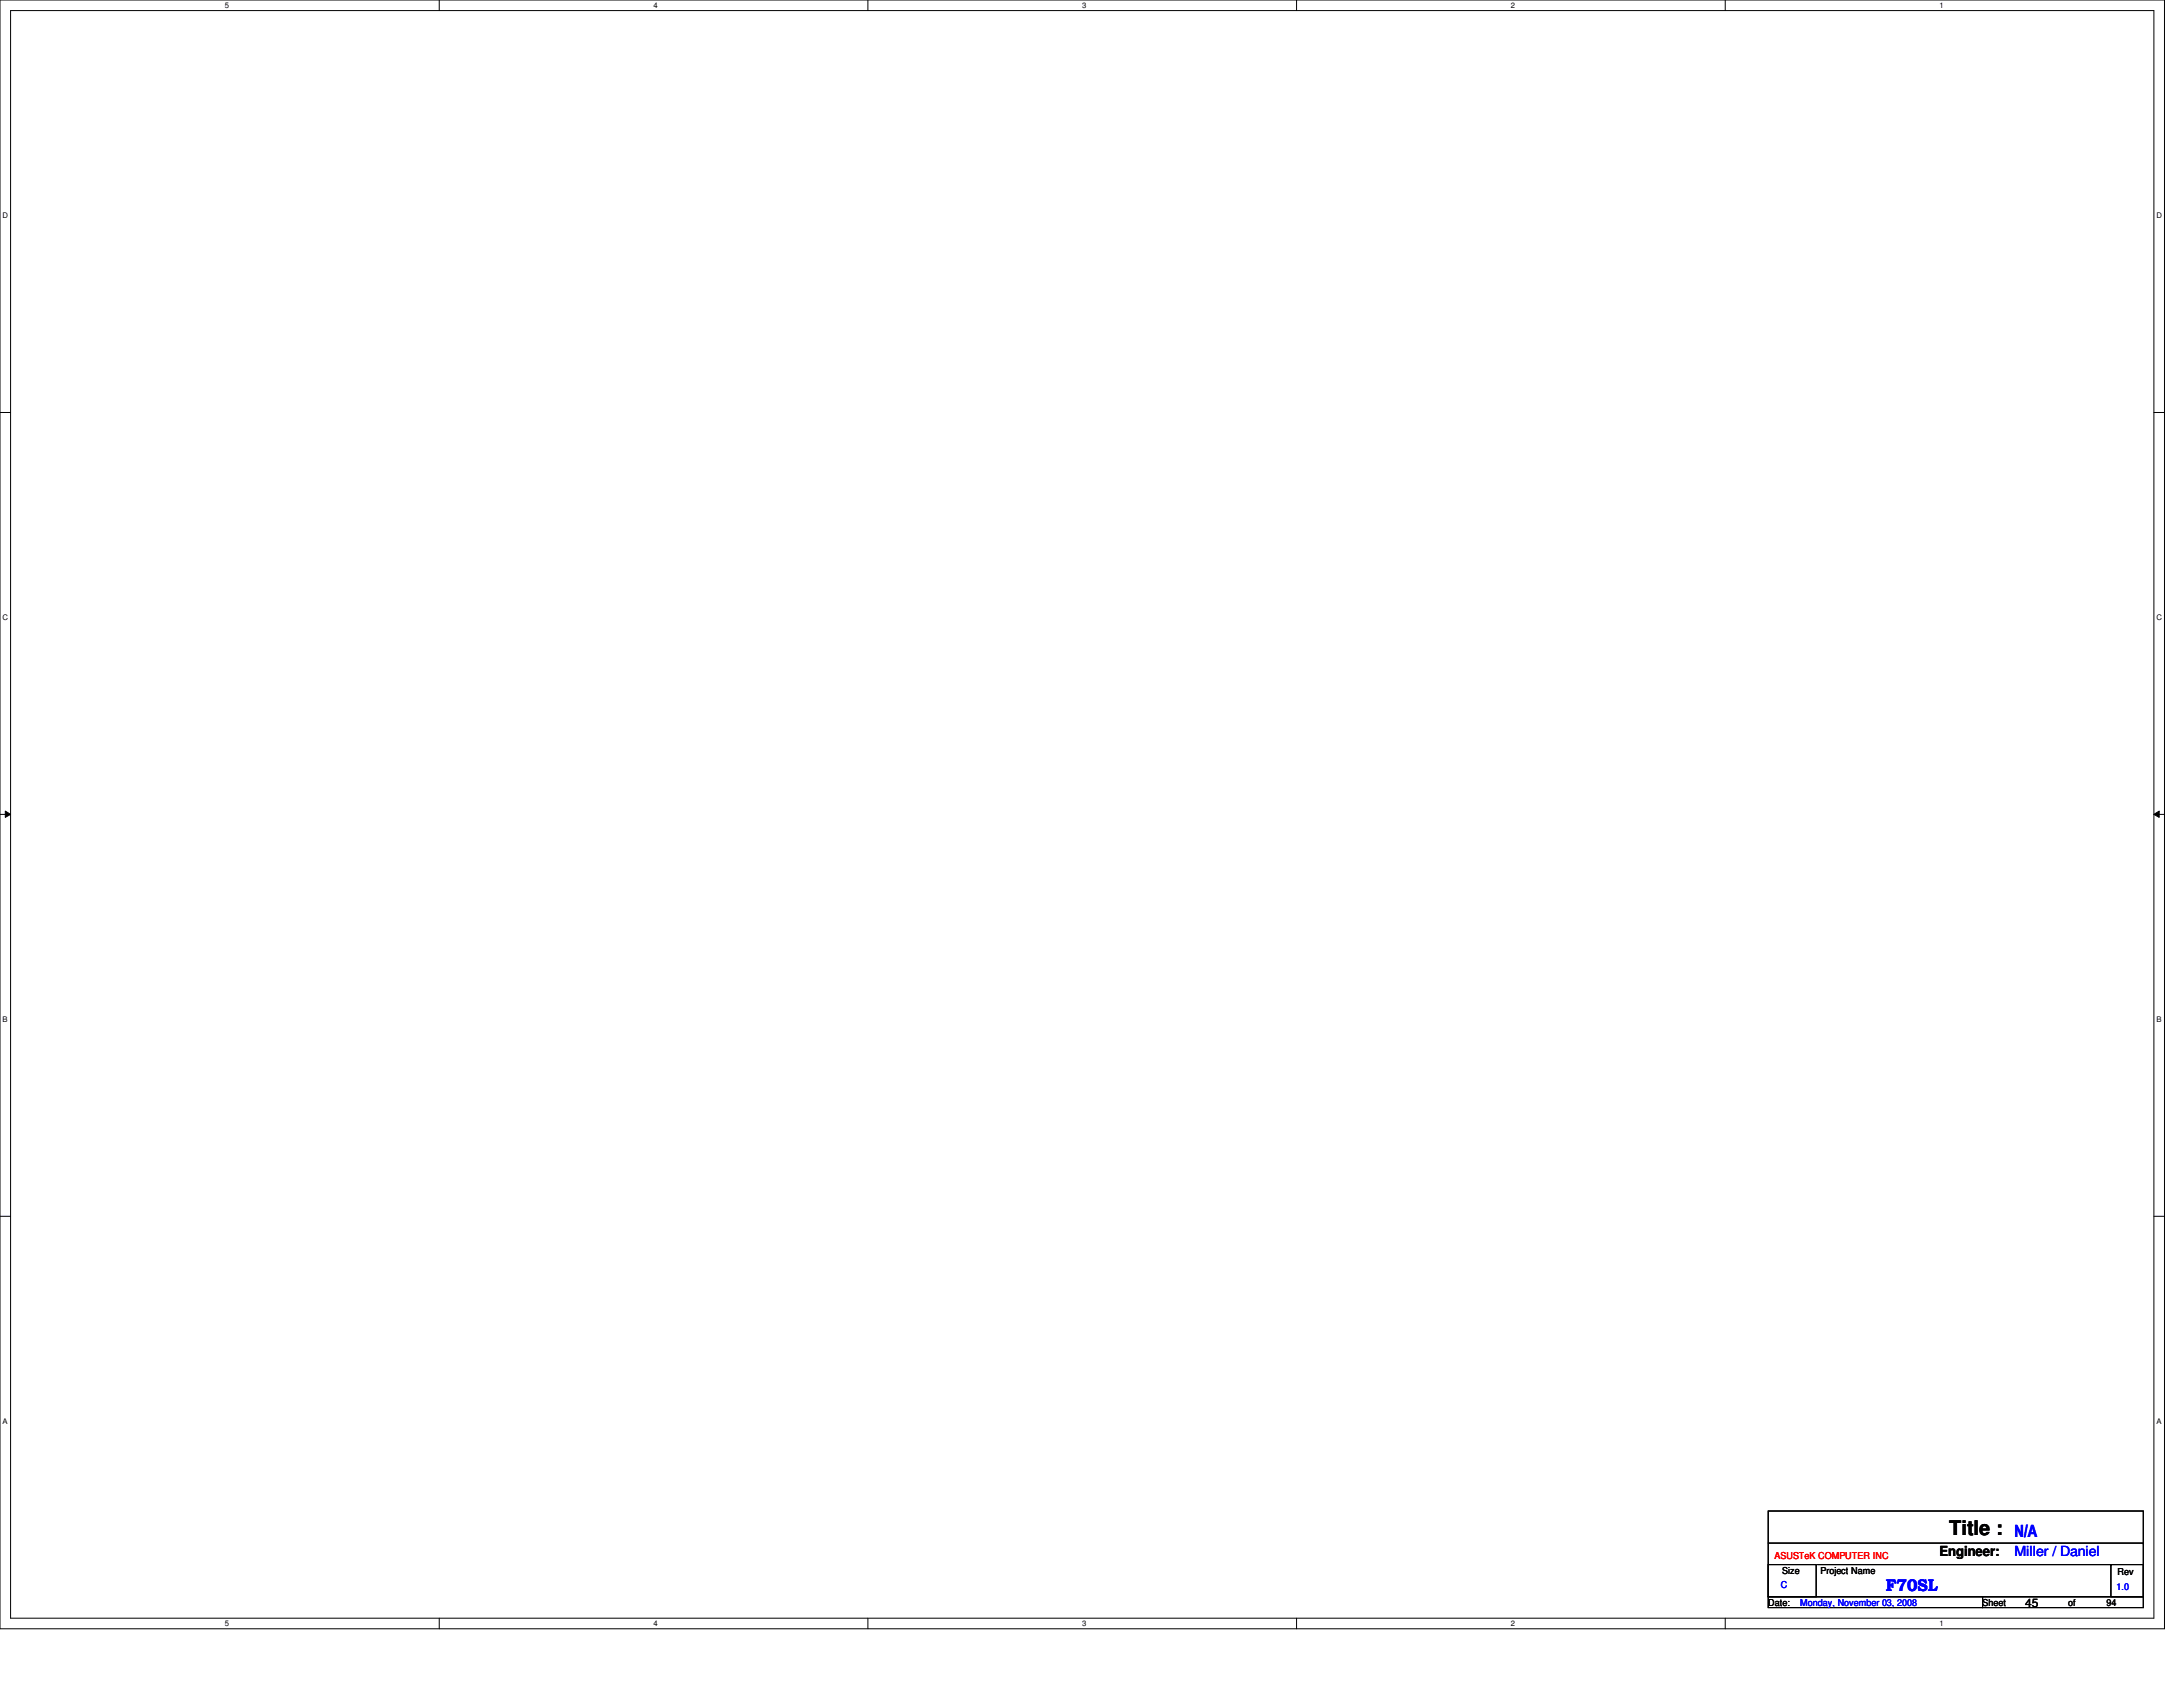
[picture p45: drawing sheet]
<svg xmlns="http://www.w3.org/2000/svg" width="279mm" height="216mm" viewBox="0 0 279 216" stroke-linecap="round" stroke-linejoin="round" font-family="sans-serif">
<defs><g id="words">
<text font-size="2.6" x="249.5" y="196.5">Title :</text>
<g font-size="2.2" fill="#00f">
<text x="257.9" y="196.8">N/A</text>
<text x="241.4" y="203.6">F70SL</text>
</g>
<text font-size="1.8" x="248.2" y="199.1">Engineer:</text>
<text font-size="1.8" fill="#00f" x="257.9" y="199.1">Miller / Daniel</text>
<text font-size="1.5" x="259.2" y="205.7">45</text>
<text font-size="1.2" fill="#f00" x="227.1" y="199.5">ASUSTeK COMPUTER INC</text>
<g font-size="1.2" fill="#00f">
<text x="227.9" y="203.3">C</text>
<text x="270.9" y="203.5">1.0</text>
<text x="230.4" y="205.5">Monday, November 03, 2008</text>
</g>
<g font-size="1.2">
<text x="228.1" y="201.4">Size</text>
<text x="233" y="201.4">Project Name</text>
<text x="271" y="201.5">Rev</text>
<text x="226.3" y="205.5">Date:</text>
<text x="253.7" y="205.5">Sheet</text>
<text x="264.7" y="205.5">of</text>
<text x="269.6" y="205.5">94</text>
</g>
<g font-size="1">
<text x="28.8" y="1">5</text>
<text x="83.7" y="1">4</text>
<text x="138.5" y="1">3</text>
<text x="193.4" y="1">2</text>
<text x="248.2" y="1">1</text>
<text x=".3" y="27.9">D</text>
<text x="276" y="27.9">D</text>
<text x=".3" y="79.4">C</text>
<text x="276" y="79.4">C</text>
<text x=".3" y="130.8">B</text>
<text x="276" y="130.8">B</text>
<text x=".3" y="182.2">A</text>
<text x="276" y="182.2">A</text>
<text x="28.8" y="208.1">5</text>
<text x="83.7" y="208.1">4</text>
<text x="138.5" y="208.1">3</text>
<text x="193.4" y="208.1">2</text>
<text x="248.2" y="208.1">1</text>
</g>
</g></defs>
<path d="M0 0h277v208.4h-277zM1.4 1.4h274.3v205.7h-274.3z" fill="none" stroke="#000" stroke-width=".13"/>
<g fill="#fff">
<path d="M28.8 .1h.5v1.1h-.5z"/>
<path d="M28.8 207.2h.5v1.1h-.5z"/>
</g>
<path d="M56.2 0v1.4M56.2 207.1v1.3" fill="none" stroke="#000" stroke-width=".13"/>
<g fill="#fff">
<path d="M83.7 .1h.5v1.1h-.5z"/>
<path d="M83.7 207.2h.5v1.1h-.5z"/>
</g>
<path d="M111.1 0v1.4M111.1 207.1v1.3" fill="none" stroke="#000" stroke-width=".13"/>
<g fill="#fff">
<path d="M138.5 .1h.6v1.1h-.6z"/>
<path d="M138.5 207.2h.6v1.1h-.6z"/>
</g>
<path d="M165.9 0v1.4M165.9 207.1v1.3" fill="none" stroke="#000" stroke-width=".13"/>
<g fill="#fff">
<path d="M193.4 .1h.5v1.1h-.5z"/>
<path d="M193.4 207.2h.5v1.1h-.5z"/>
</g>
<path d="M220.8 0v1.4M220.8 207.1v1.3" fill="none" stroke="#000" stroke-width=".13"/>
<g fill="#fff">
<path d="M248.2 .1h.6v1.1h-.6z"/>
<path d="M248.2 207.2h.6v1.1h-.6z"/>
<path d="M.3 27.1h.8v1.1h-.8z"/>
<path d="M276 27.1h.7v1.1h-.7z"/>
<path d="M.3 78.5h.8v1.1h-.8z"/>
<path d="M276 78.5h.7v1.1h-.7z"/>
</g>
<path d="M0 52.8h1.4M275.7 52.8h1.3" fill="none" stroke="#000" stroke-width=".13"/>
<g fill="#fff">
<path d="M.3 129.9h.7v1.1h-.7z"/>
<path d="M276 129.9h.6v1.1h-.6z"/>
</g>
<path d="M0 104.2h1.4M.7 103.8l.7 .4-.7 .4zM275.7 104.2l.7-.4v.8zM275.7 104.2h1.3" fill="none" stroke="#000" stroke-width=".13"/>
<path d="M.7 103.8l.7 .4-.7 .4zM275.7 104.2l.7-.4v.8z" fill="#000"/>
<g fill="#fff">
<path d="M.3 181.4h.7v1.1h-.7z"/>
<path d="M276 181.4h.6v1.1h-.6z"/>
</g>
<path d="M0 155.7h1.4M275.7 155.7h1.3M226.3 193.4h48v10.9h-48zM226.3 197.5h48M274.3 197.5h.1M226.3 200.2h6.2v4.1h-6.2zM226.3 204.3h27.4v1.4h-27.4zM232.6 200.2h37.6M253.7 204.3h20.6v1.4h-20.6zM270.2 200.2h4.1v4.1h-4.1zM270.2 200.2h.1" fill="none" stroke="#000" stroke-width=".13"/>
<use href="#words"/>
</svg>
